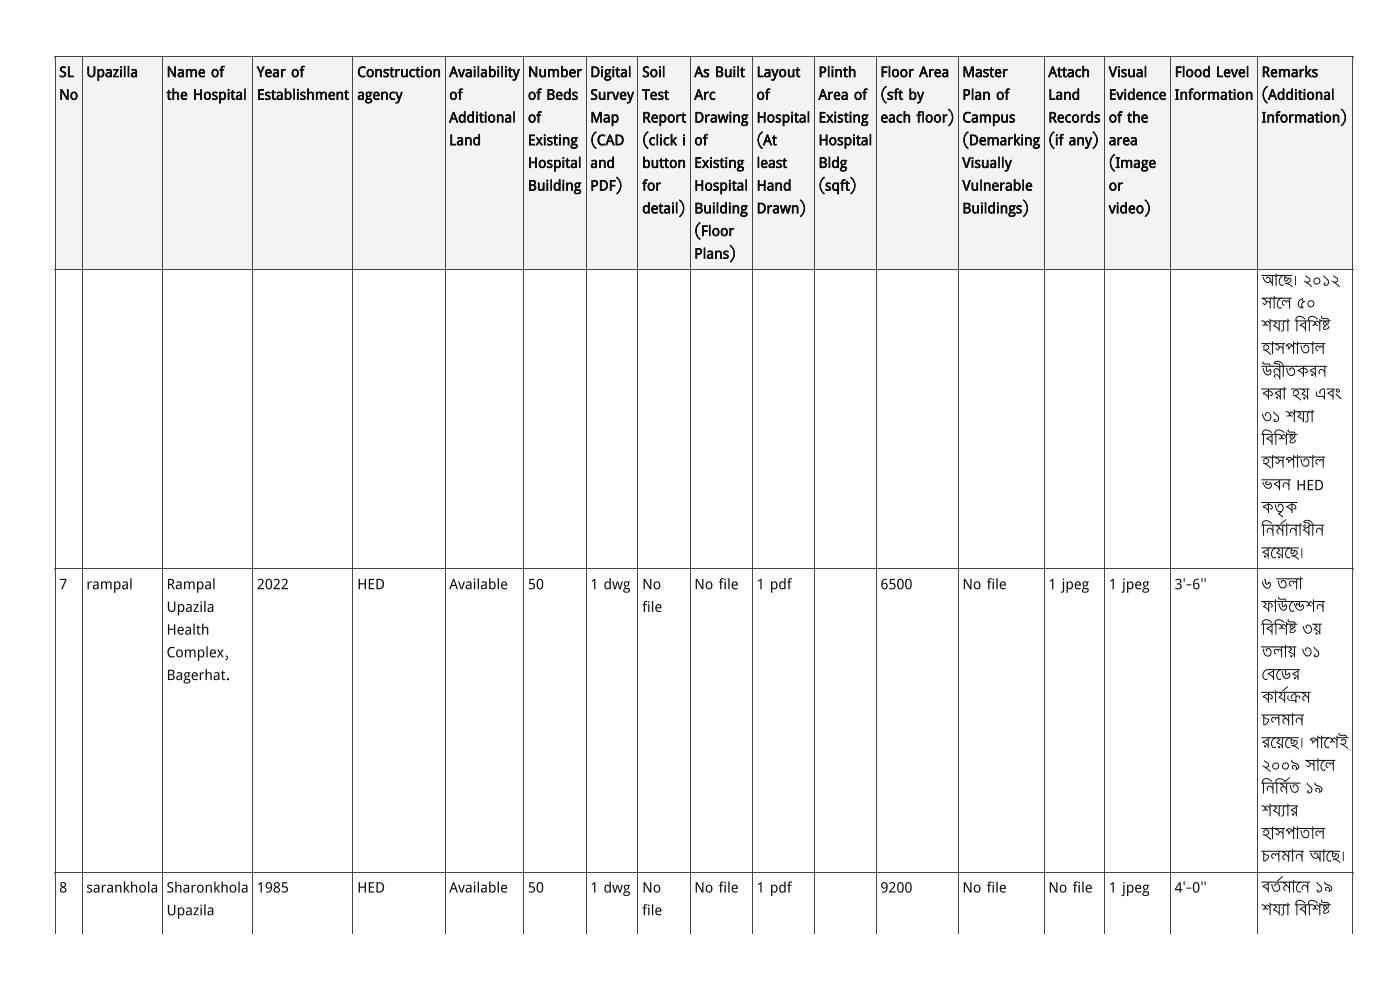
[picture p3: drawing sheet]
<svg xmlns="http://www.w3.org/2000/svg" width="297mm" height="210mm" viewBox="0 0 297 210" stroke-linecap="round" stroke-linejoin="round" font-family="sans-serif">
<defs><g id="words">
<g font-size="3.1" fill="#111">
<text x="12.6" y="16.3">SL</text>
<text x="18.3" y="16.3">Upazilla</text>
<text x="35.3" y="16.3">Name of</text>
<text x="54.5" y="16.3">Year of</text>
<text x="75.8" y="16.3">Construction</text>
<text x="95.3" y="16.3">Availability</text>
<text x="112" y="16.3">Number</text>
<text x="125.2" y="16.3">Digital</text>
<text x="136.2" y="16.3">Soil</text>
<text x="147.3" y="16.3">As Built</text>
<text x="160.5" y="16.3">Layout</text>
<text x="173.6" y="16.3">Plinth</text>
<text x="186.8" y="16.3">Floor Area</text>
<text x="204.2" y="16.3">Master</text>
<text x="222.4" y="16.3">Attach</text>
<text x="235.2" y="16.3">Visual</text>
<text x="249.2" y="16.3">Flood Level</text>
<text x="267.6" y="16.3">Remarks</text>
<text x="12.6" y="21.1">No</text>
<text x="35.3" y="21.1">the Hospital</text>
<text x="54.5" y="21.1">Establishment</text>
<text x="75.8" y="21.1">agency</text>
<text x="95.3" y="21.1">of</text>
<text x="112" y="21.1">of Beds</text>
<text x="125.2" y="21.1">Survey</text>
<text x="136.2" y="21.1">Test</text>
<text x="147.3" y="21.1">Arc</text>
<text x="160.5" y="21.1">of</text>
<text x="173.6" y="21.1">Area of</text>
<text x="186.8" y="21.1">(sft by</text>
<text x="204.2" y="21.1">Plan of</text>
<text x="222.4" y="21.1">Land</text>
<text x="235.2" y="21.1">Evidence</text>
<text x="249.2" y="21.1">Information</text>
<text x="267.6" y="21.1">(Additional</text>
<text x="95.3" y="26">Additional</text>
<text x="112" y="26">of</text>
<text x="125.2" y="26">Map</text>
<text x="136.2" y="26">Report</text>
<text x="147.3" y="26">Drawing</text>
<text x="160.5" y="26">Hospital</text>
<text x="173.6" y="26">Existing</text>
<text x="186.8" y="26">each floor)</text>
<text x="204.2" y="26">Campus</text>
<text x="222.4" y="26">Records</text>
<text x="235.2" y="26">of the</text>
<text x="267.6" y="26">Information)</text>
<text x="95.3" y="30.8">Land</text>
<text x="112" y="30.8">Existing</text>
<text x="112" y="35.6">Hospital</text>
<text x="125.2" y="30.8">(CAD</text>
<text x="125.2" y="35.6">and</text>
<text x="136.2" y="30.8">(click i</text>
<text x="136.2" y="35.6">button</text>
<text x="147.3" y="30.8">of</text>
<text x="147.3" y="35.6">Existing</text>
<text x="160.5" y="30.8">(At</text>
<text x="160.5" y="35.6">least</text>
<text x="173.6" y="30.8">Hospital</text>
<text x="173.6" y="35.6">Bldg</text>
<text x="204.2" y="30.8">(Demarking</text>
<text x="204.2" y="35.6">Visually</text>
<text x="222.4" y="30.8">(if any)</text>
<text x="235.2" y="30.8">area</text>
<text x="235.2" y="35.6">(Image</text>
<text x="112" y="40.4">Building</text>
<text x="125.2" y="40.4">PDF)</text>
<text x="136.2" y="40.4">for</text>
<text x="147.3" y="40.4">Hospital</text>
<text x="160.5" y="40.4">Hand</text>
<text x="173.6" y="40.4">(sqft)</text>
<text x="204.2" y="40.4">Vulnerable</text>
<text x="235.2" y="40.4">or</text>
<text x="136.2" y="45.2">detail)</text>
<text x="147.3" y="45.2">Building</text>
<text x="160.5" y="45.2">Drawn)</text>
<text x="204.2" y="45.2">Buildings)</text>
<text x="235.2" y="45.2">video)</text>
<text x="147.3" y="50">(Floor</text>
<text x="147.3" y="54.8">Plans)</text>
<text x="267.6" y="60.6">আছে</text>
<text x="267.6" y="65.4">সা লে</text>
<text x="274.1" y="60.6">। ২০১২</text>
<text x="275.1" y="65.4">৫০</text>
<text x="267.6" y="70.2">শয্যা</text>
<text x="274.7" y="70.2">বি শি ষ</text>
<text x="280.4" y="70.2">্</text>
<text x="280.4" y="70.2">ট</text>
<text x="267.6" y="75.1">হা সপা তা ল</text>
<text x="267.6" y="79.9">উন্নী তকরন</text>
<text x="267.6" y="84.7">করা</text>
<text x="267.6" y="89.5">৩১ শয্যা</text>
<text x="274" y="84.7">হয় এবং</text>
<text x="267.6" y="94.3">বি শি ষ</text>
<text x="273.3" y="94.3">্</text>
<text x="273.3" y="94.3">ট</text>
<text x="267.6" y="99.1">হা সপা তা ল</text>
<text x="267.6" y="103.9">ভবন HED</text>
<text x="267.6" y="108.8">কতৃ ক</text>
<text x="267.6" y="113.6">নি র্মা</text>
<text x="273.4" y="113.6">না ধী ন</text>
<text x="267.6" y="118.4">রয়ে</text>
<text x="272.5" y="118.4">ছে</text>
<text x="275.5" y="118.4">।</text>
<text x="12.6" y="124.9">7</text>
<text x="18.3" y="124.9">rampal</text>
<text x="35.3" y="124.9">Rampal</text>
<text x="54.5" y="124.9">2022</text>
<text x="75.8" y="124.9">HED</text>
<text x="95.3" y="124.9">Available</text>
<text x="112" y="124.9">50</text>
<text x="125.2" y="124.9">1 dwg</text>
<text x="136.2" y="124.9">No</text>
<text x="147.3" y="124.9">No file</text>
<text x="160.5" y="124.9">1 pdf</text>
<text x="186.8" y="124.9">6500</text>
<text x="204.2" y="124.9">No file</text>
<text x="222.4" y="124.9">1 jpeg</text>
<text x="235.2" y="124.9">1 jpeg</text>
<text x="249.2" y="124.9">3'-6&quot;</text>
<text x="267.6" y="124.9">৬ তলা</text>
<text x="35.3" y="129.7">Upazila</text>
<text x="136.2" y="129.7">file</text>
<text x="267.6" y="129.7">ফা উন্ডে</text>
<text x="276.9" y="129.7">শন</text>
<text x="35.3" y="134.6">Health</text>
<text x="267.6" y="134.6">বি শি ষ ৩য়</text>
<text x="273.3" y="134.6">্</text>
<text x="273.3" y="134.6">ট</text>
<text x="35.3" y="139.4">Complex,</text>
<text x="267.6" y="139.4">তলা য় ৩১</text>
<text x="35.3" y="144.2">Bagerhat.</text>
<text x="267.6" y="144.2">বে</text>
<text x="267.6" y="149">কা র্য কম</text>
<text x="270.6" y="144.2">ডে</text>
<text x="273" y="149">্</text>
<text x="273" y="149">র</text>
<text x="274" y="144.2">র</text>
<text x="267.6" y="153.8">চলমা ন</text>
<text x="267.6" y="158.6">রয়ে</text>
<text x="272.5" y="158.6">ছে</text>
<text x="275.5" y="158.6">। পা শে</text>
<text x="284" y="158.6">ই</text>
<text x="267.6" y="163.4">২০০৯ সা লে</text>
<text x="267.6" y="168.2">নি র্মি</text>
<text x="267.6" y="173.1">শয্যা</text>
<text x="273.4" y="168.2">ত ১৯</text>
<text x="273.6" y="173.1">র</text>
<text x="267.6" y="177.9">হা সপা তা ল</text>
<text x="267.6" y="182.7">চলমা ন আছে</text>
<text x="284.3" y="182.7">।</text>
<text x="12.6" y="189.2">8</text>
<text x="18.3" y="189.2">sarankhola</text>
<text x="35.3" y="189.2">Sharonkhola</text>
<text x="54.5" y="189.2">1985</text>
<text x="75.8" y="189.2">HED</text>
<text x="95.3" y="189.2">Available</text>
<text x="112" y="189.2">50</text>
<text x="125.2" y="189.2">1 dwg</text>
<text x="136.2" y="189.2">No</text>
<text x="147.3" y="189.2">No file</text>
<text x="160.5" y="189.2">1 pdf</text>
<text x="186.8" y="189.2">9200</text>
<text x="204.2" y="189.2">No file</text>
<text x="222.4" y="189.2">No file</text>
<text x="235.2" y="189.2">1 jpeg</text>
<text x="249.2" y="189.2">4'-0&quot;</text>
<text x="267.6" y="189.2">বর্ত মা নে</text>
<text x="279" y="189.2">১৯</text>
<text x="35.3" y="194">Upazila</text>
<text x="136.2" y="194">file</text>
<text x="267.6" y="194">শয্যা</text>
<text x="274.7" y="194">বি শি ষ</text>
<text x="280.4" y="194">্</text>
<text x="280.4" y="194">ট</text>
</g>
</g></defs>
<g fill="#eef4fb">
<path d="M11.8 12.1h5.6v45.1h-5.6z"/>
<path d="M17.4 12.1h17.1v45.1h-17.1z"/>
<path d="M34.5 12.1h19.1v45.1h-19.1z"/>
<path d="M53.6 12.1h21.3v45.1h-21.3z"/>
<path d="M74.9 12.1h19.5v45.1h-19.5z"/>
<path d="M94.4 12.1h16.7v45.1h-16.7z"/>
<path d="M111.1 12.1h13.3v45.1h-13.3z"/>
<path d="M124.4 12.1h11v45.1h-11z"/>
<path d="M135.4 12.1h11v45.1h-11z"/>
<path d="M146.4 12.1h13.3v45.1h-13.3z"/>
<path d="M159.7 12.1h13v45.1h-13z"/>
<path d="M172.7 12.1h13.1v45.1h-13.1z"/>
<path d="M185.8 12.1h17.6v45.1h-17.6z"/>
<path d="M203.4 12.1h18.1v45.1h-18.1z"/>
<path d="M221.5 12.1h12.9v45.1h-12.9z"/>
<path d="M234.4 12.1h14v45.1h-14z"/>
<path d="M248.4 12.1h18.3v45.1h-18.3z"/>
<path d="M266.7 12.1h20.2v45.1h-20.2z"/>
</g>
<g fill="none" stroke="#444" stroke-width=".21">
<path d="M11.6 12h275.5M11.7 11.9v186.1M17.5 11.9v186.1M34.4 11.9v186.1M53.7 11.9v186.1M74.8 11.9v186.1M94.5 11.9v186.1M111 11.9v186.1M124.3 11.9v186.1M135.3 11.9v186.1M146.5 11.9v186.1M159.6 11.9v186.1"/>
<path d="M172.8 11.9v186.1M185.9 11.9v186.1M203.3 11.9v186.1M221.6 11.9v186.1M234.3 11.9v186.1M248.3 11.9v186.1M266.8 11.9v186.1M287 11.9v186.1M11.6 57.1h275.5M11.6 120.6h275.5M11.6 184.9h275.5"/>
</g>
<use href="#words"/>
</svg>
